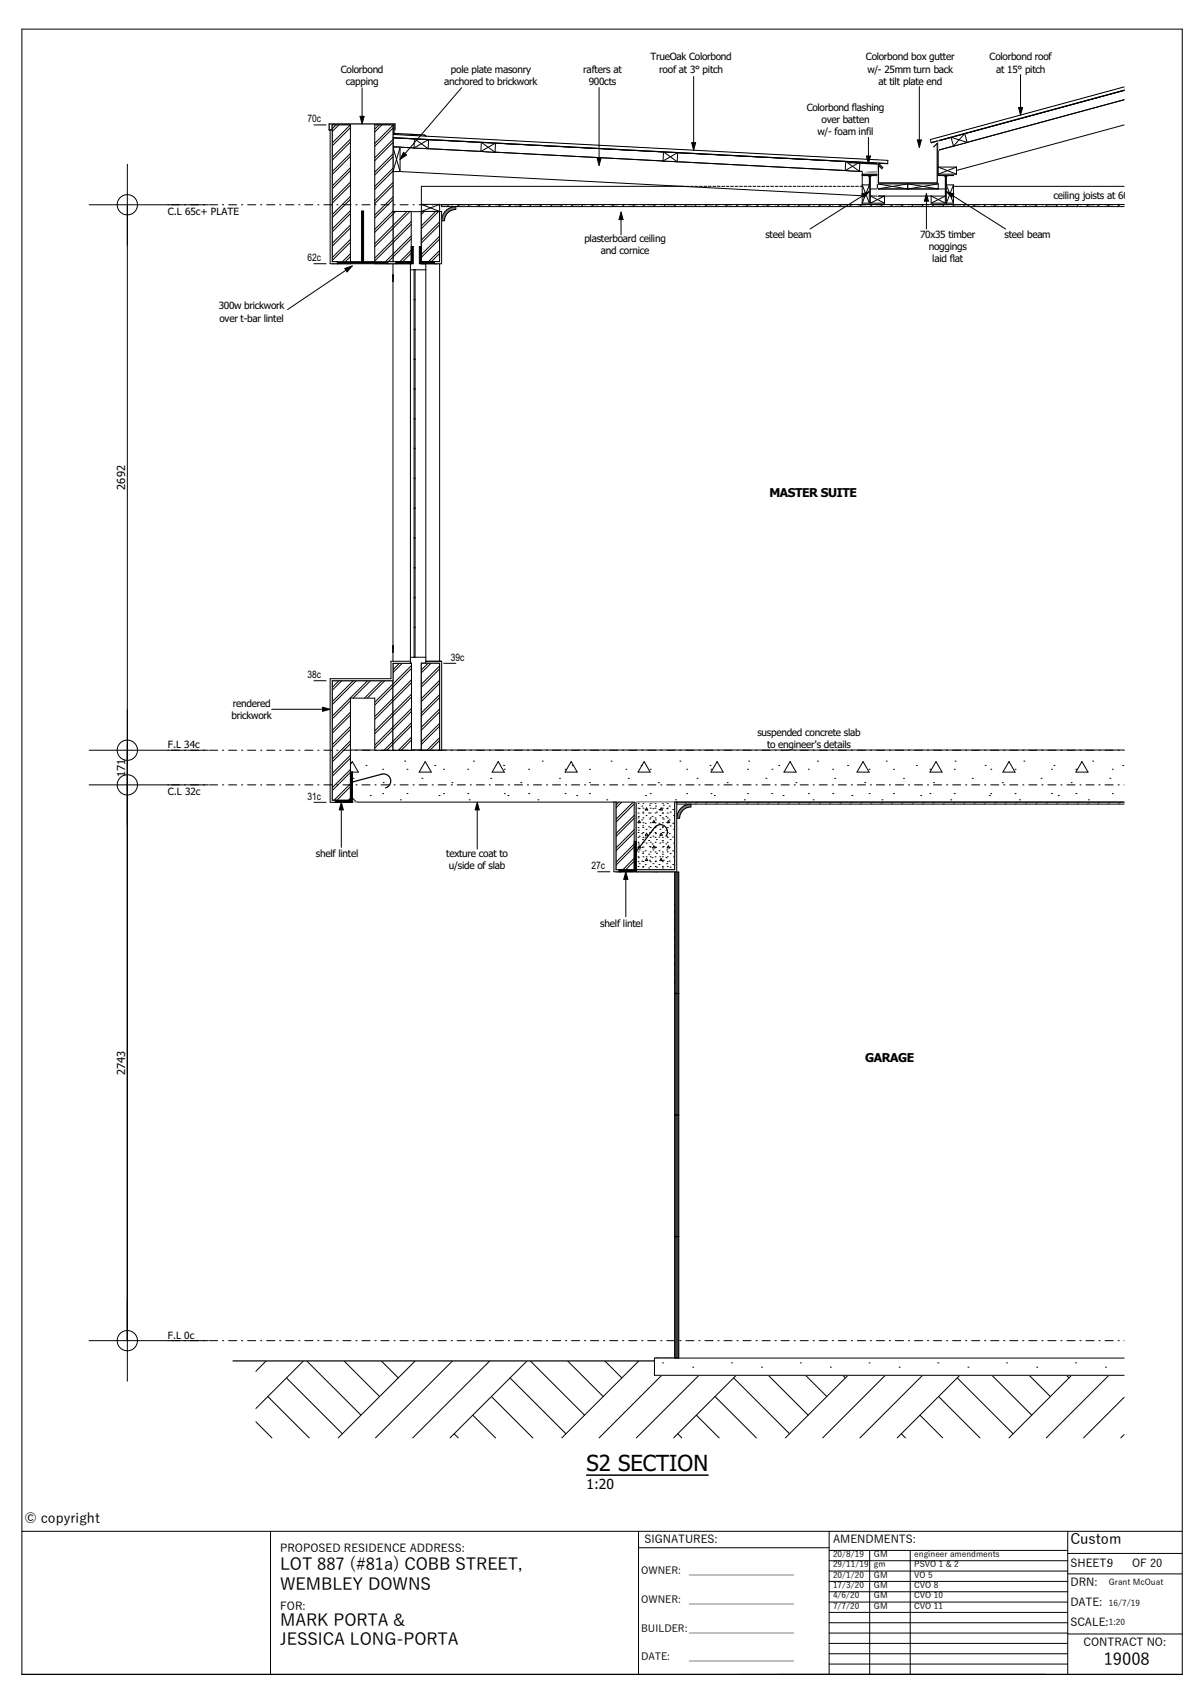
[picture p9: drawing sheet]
<svg xmlns="http://www.w3.org/2000/svg" width="297mm" height="420mm" viewBox="0 0 297 420" stroke-linecap="round" stroke-linejoin="round" font-family="sans-serif">
<defs><g id="words">
<text font-size="5.5" x="144.7" y="362.9">S2 SECTION</text>
<g font-size="4.1">
<text x="69.1" y="387.5">LOT 887 (#81a) COBB STREET,</text>
<text x="69.1" y="392.4">WEMBLEY DOWNS</text>
<text x="69.1" y="401.3">MARK PORTA &amp;</text>
<text x="69.1" y="406">JESSICA LONG-PORTA</text>
<text x="272.3" y="411">19008</text>
</g>
<text font-size="3.6" x="264" y="381">Custom</text>
<g font-size="3.4">
<text x="144.7" y="367.4">1:20</text>
<text x="6" y="375.8">© copyright</text>
</g>
<g font-size="3">
<text x="189.8" y="122.8">MASTER SUITE</text>
<text x="213.4" y="262">GARAGE</text>
</g>
<g font-size="2.7">
<text x="30.8" y="120.8" transform="rotate(-90 30.8 120.8)">2692</text>
<text x="30.8" y="191.7" transform="rotate(-90 30.8 191.7)">171</text>
<text x="30.8" y="265.3" transform="rotate(-90 30.8 265.3)">2743</text>
<text x="69.1" y="383">PROPOSED RESIDENCE ADDRESS:</text>
<text x="159" y="380.8">SIGNATURES:</text>
<text x="205.5" y="380.7">AMENDMENTS:</text>
<text x="264" y="386.8">SHEET:9</text>
<text x="279.2" y="386.8">OF 20</text>
<text x="264" y="391.3">DRN:</text>
<text x="69.1" y="397.2">FOR:</text>
<text x="264" y="401.2">SCALE:</text>
<text x="264" y="396.2">DATE:</text>
<text x="267.3" y="406.2">CONTRACT NO:</text>
</g>
<g font-size="2.5">
<text x="84.1" y="17.9">Colorbond</text>
<text x="111.2" y="17.9">pole plate masonry</text>
<text x="143.9" y="17.9">rafters at</text>
<text x="160.5" y="14.9">TrueOak Colorbond</text>
<text x="162.6" y="17.9">roof at 3° pitch</text>
<text x="213.6" y="14.9">Colorbond box gutter</text>
<text x="214" y="17.9">w/- 25mm turn back</text>
<text x="244.1" y="14.9">Colorbond roof</text>
<text x="245.7" y="17.9">at 15° pitch</text>
<text x="85.3" y="20.9">capping</text>
<text x="109.6" y="20.9">anchored to brickwork</text>
<text x="145.2" y="20.9">900cts</text>
<text x="216.7" y="20.9">at tilt plate end</text>
<text x="199" y="27.3">Colorbond flashing</text>
<text x="75.9" y="30.2">70c</text>
<text x="201.7" y="33.3">w/- foam infil</text>
<text x="202.6" y="30.3">over batten</text>
<text x="41.4" y="53">C.L 65c+ PLATE</text>
<text x="259.8" y="49.1">ceiling joists at 600cts</text>
<text x="144.1" y="59.6">plasterboard ceiling</text>
<text x="188.8" y="58.6">steel beam</text>
<text x="227" y="58.6">70x35 timber</text>
<text x="247.8" y="58.6">steel beam</text>
<text x="75.9" y="64.4">62c</text>
<text x="148.3" y="62.6">and cornice</text>
<text x="229.1" y="61.6">noggings</text>
<text x="230" y="64.6">laid flat</text>
<text x="54" y="76.4">300w brickwork</text>
<text x="54.1" y="79.4">over t-bar lintel</text>
<text x="75.9" y="167.3">38c</text>
<text x="111.2" y="163">39c</text>
<text x="57.1" y="177.3">brickwork</text>
<text x="57.4" y="174.4">rendered</text>
<text x="41.4" y="184.6">F.L 34c</text>
<text x="186.8" y="181.6">suspended concrete slab</text>
<text x="189.2" y="184.6">to engineer's details</text>
<text x="41.4" y="196.1">C.L 32c</text>
<text x="75.9" y="197.3">31c</text>
<text x="77.9" y="211.6">shelf lintel</text>
<text x="110.1" y="211.6">texture coat to</text>
<text x="110.7" y="214.6">u/side of slab</text>
<text x="145.9" y="214.5">27c</text>
<text x="148.1" y="228.7">shelf lintel</text>
<text x="41.4" y="330.3">F.L 0c</text>
<text x="158.2" y="388.3">OWNER:</text>
<text x="170" y="388.3">_____________________</text>
<text x="158.2" y="395.6">OWNER:</text>
<text x="170" y="395.6">_____________________</text>
<text x="158.2" y="402.6">BUILDER:_____________________</text>
<text x="158.2" y="409.7">DATE:</text>
<text x="170" y="409.7">_____________________</text>
</g>
<g font-size="2.1">
<text x="205.5" y="384.2">20/8/19</text>
<text x="205.5" y="386.7">29/11/19</text>
<text x="205.5" y="389.3">20/1/20</text>
<text x="215.6" y="384.2">GM</text>
<text x="215.6" y="386.7">gm</text>
<text x="215.6" y="389.3">GM</text>
<text x="225.5" y="384.2">engineer amendments</text>
<text x="225.5" y="386.7">PSVO 1 &amp; 2</text>
<text x="225.5" y="389.3">VO 5</text>
<text x="205.5" y="391.8">17/3/20</text>
<text x="205.5" y="394.4">4/6/20</text>
<text x="215.6" y="391.8">GM</text>
<text x="215.6" y="394.4">GM</text>
<text x="225.5" y="391.8">CVO 8</text>
<text x="225.5" y="394.4">CVO 10</text>
<text x="273.5" y="391.2">Grant McOuat</text>
<text x="205.5" y="396.9">7/7/20</text>
<text x="215.6" y="396.9">GM</text>
<text x="225.5" y="396.9">CVO 11</text>
<text x="273.5" y="396.3">16/7/19</text>
<text x="273.5" y="401">1:20</text>
</g>
</g></defs>
<g fill="none" stroke="#000" stroke-width=".25">
<path d="M5.4 7.2h286.2v406h-286.2zM5.4 377.9h286.2M66.7 377.9v35.3M157.5 377.9v35.3M204.5 377.9v35.3M263.4 377.9v35.3M157.5 381.9h47M204.5 397.9h58.9M204.5 395.3h58.9M204.5 392.8h58.9M204.5 390.2h58.9M204.5 387.7h58.9"/>
<path d="M204.5 385.1h58.9M204.5 382.6h58.9M214.5 382.6v30.6M224.5 382.6v30.6M263.4 383.3h28.2M263.4 388.4h28.2M204.5 408.1h58.9M204.5 405.5h58.9M204.5 403h58.9M204.5 400.4h58.9M204.5 410.6h58.9M263.4 403.2h28.2"/>
</g>
<!-- layer: D1  WALLS-(external) -->
<g fill="#000">
<path d="M156.9 193.7h4.5v21.4h-4.5z" fill-rule="evenodd"/>
<path d="M161.9 193.7h4.5v21.4h-4.5z" fill-rule="evenodd"/>
<path d="M156.9 335.1h4.5v4.3h-4.5z" fill-rule="evenodd"/>
<path d="M161.9 335.1h4.5v4.3h-4.5z" fill-rule="evenodd"/>
</g>
<path d="M156.9 193.7h9.5v21.4h-9.5zM161.4 193.7v21.4M161.9 193.7v21.4M156.9 335.1h9.5v4.3h-9.5zM161.4 335.1v4.3M161.9 335.1v4.3" fill="none" stroke="#000" stroke-width=".25"/>
<!-- layer: K1  TEXT-(notes) -->
<g fill="#fff">
<path d="M150 334.1h11.4v6.4h-11.4z" fill-rule="evenodd"/>
<path d="M63 335.8h98.4v3.6h115.9v15.4h-214.3z" fill-rule="evenodd"/>
</g>
<g fill="none" stroke="#000" stroke-width=".25">
<path d="M65.7 335.8l-2.7 2.7M74.9 335.8l-11.9 11.9M75.7 335.8l13.3 13.4M84.9 335.8l8.7 8.8M94 335.8l4.2 4.2M102.4 335.8l-19 19M111.6 335.8l-19 19M120.8 335.8l-19 19M130 335.8l-19 19M130.8 335.8l13.4 13.4M140 335.8l8.8 8.8M149.2 335.8l4.2 4.2"/>
<path d="M157.6 335.8l-19 19M163.2 339.4l-15.4 15.4M172.4 339.4l-15.4 15.4M181.6 339.4l-15.4 15.4M189.5 339.4l9.9 9.8M198.7 339.4l5.3 5.2M207.9 339.4l.6 .6M209.2 339.4l-15.5 15.4M218.4 339.4l-15.5 15.4M227.6 339.4l-15.5 15.4M236.8 339.4l-15.5 15.4M244.7 339.4l9.8 9.8"/>
<path d="M253.9 339.4l5.2 5.2M263.1 339.4l.6 .6M264.3 339.4l-15.4 15.4M273.5 339.4l-15.4 15.4M63 350.8l4.1 4M66.1 344.6l10.2 10.2M70.7 340l13.8 13.8M112 353.8l1 1M116.6 349.2l5.6 5.6M121.2 344.6l10.2 10.2M125.8 340l13.8 13.8M167.2 353.8l1 1"/>
<path d="M171.8 349.2l5.6 5.6M176.4 344.6l10.2 10.2M181 340l13.8 13.8M222.3 353.8l1.1 1M226.9 349.2l5.6 5.6M231.5 344.6l10.2 10.2M236.1 340l13.8 13.8M277.3 354l-.8 .8M277.3 344.8l-10 10"/>
</g>
<!-- layer: C1  CONCRETE-(floor slab) -->
<path d="M161.4 335.1h115.9v4.3h-115.9z" fill-rule="evenodd" fill="#fff"/>
<g fill="none" stroke="#000" stroke-width=".25">
<path d="M163.5 336.3h.1M170.9 337.4h.1M180.4 336.3h.1M187.9 337.4h.1M197.4 336.3h.1M204.8 337.4h.1M214.4 336.3h.1M221.8 337.4h.1M231.3 336.3h.1M238.8 337.4h.1M248.3 336.3h.1M255.7 337.4h.1"/>
<path d="M265.3 336.3h.1M272.7 337.4h.1"/>
</g>
<!-- layer: J1  ROOF-(cover) -->
<path d="M246.2 39.3l-14.8 2.6M255.7 36.7l-24.3 4.3M265.3 34.1l-33.9 6M274.9 31.5l-43.5 7.6M277.3 30.1l-45.9 8.1M277.3 29.2l-45.9 8.1M277.3 28.3l-38.8 6.9M277.3 27.4l-29.3 5.2M277.3 26.5l-19.7 3.5M277.3 25.6l-10.1 1.8M277.3 24.7l-.5 .1M236.6 41.9l-5.2 .9" fill="none" stroke="#fff" stroke-width=".25"/>
<path d="M231.4 33.9l45.9-12.4v.8l-45.9 12.4z" fill-rule="evenodd" fill="#000"/>
<!-- layer: D1  WALLS-(external) -->
<g fill="#3f3f3f">
<path d="M166.4 305.2h1v29.9h-1z" fill-rule="evenodd"/>
<path d="M166.4 275.2h1v29.9h-1z" fill-rule="evenodd"/>
<path d="M166.4 245.2h1v29.9h-1z" fill-rule="evenodd"/>
<path d="M166.4 215.2h1v29.9h-1z" fill-rule="evenodd"/>
</g>
<g fill="#000">
<path d="M81.9 30.8h4.5v34.3h-4.5z" fill-rule="evenodd"/>
<path d="M96.9 52.2h4.5v12.9h-4.5z" fill-rule="evenodd"/>
<path d="M103.9 52.2h4.5v12.9h-4.5z" fill-rule="evenodd"/>
<path d="M81.9 168h4.5v30h-4.5z" fill-rule="evenodd"/>
<path d="M96.9 163.7h4.5v21.4h-4.5z" fill-rule="evenodd"/>
<path d="M103.9 163.7h4.5v21.4h-4.5z" fill-rule="evenodd"/>
</g>
<g fill="#fff">
<path d="M102.1 154.8h.3v7.5h-.3z" fill-rule="evenodd"/>
<path d="M102.1 147.4h.3v7.5h-.3z" fill-rule="evenodd"/>
<path d="M102.1 140h.3v7.5h-.3z" fill-rule="evenodd"/>
<path d="M102.1 132.7h.3v7.5h-.3z" fill-rule="evenodd"/>
<path d="M102.1 125.3h.3v7.5h-.3z" fill-rule="evenodd"/>
<path d="M102.1 110.6h.3v7.5h-.3z" fill-rule="evenodd"/>
<path d="M102.1 118h.3v7.5h-.3z" fill-rule="evenodd"/>
<path d="M102.1 103.3h.3v7.5h-.3z" fill-rule="evenodd"/>
<path d="M102.1 95.9h.3v7.5h-.3z" fill-rule="evenodd"/>
<path d="M102.1 88.6h.3v7.5h-.3z" fill-rule="evenodd"/>
<path d="M102.1 81.2h.3v7.5h-.3z" fill-rule="evenodd"/>
<path d="M102.1 73.9h.3v7.5h-.3z" fill-rule="evenodd"/>
<path d="M102.1 66.5h.3v7.5h-.3z" fill-rule="evenodd"/>
<path d="M101.2 65.1h3.8v1.5h-3.8z" fill-rule="evenodd"/>
<path d="M101.2 162.2h3.8v1.5h-3.8z" fill-rule="evenodd"/>
</g>
<!-- layer: J1  ROOF-(cover) -->
<g fill="none" stroke="#fff" stroke-width=".25">
<path d="M97.5 36.3l-.6 .1M101.5 36.5l-4.6 .8M105.5 36.7l-8.6 1.5M109.5 36.9l-12.6 2.2M113.5 37.1l-16.6 2.9M117.5 37.3l-20.6 3.6M121.5 37.5l-24.6 4.3M125.5 37.7l-26.3 4.7M129.4 37.9l-26.2 4.7M133.4 38.1l-26.2 4.7M137.4 38.4l-26.2 4.6M141.4 38.6l-26.2 4.6"/>
<path d="M145.4 38.8l-26.2 4.6M149.4 39l-26.2 4.6M153.4 39.2l-26.2 4.6M157.4 39.4l-26.3 4.6M161.4 39.6l-26.3 4.6M165.4 39.8l-26.3 4.7M169.4 40l-26.3 4.7M173.4 40.2l-26.3 4.7M177.4 40.5l-26.3 4.6M181.4 40.7l-26.3 4.6M185.4 40.9l-26.3 4.6M189.4 41.1l-26.3 4.6"/>
<path d="M193.4 41.3l-26.3 4.6M197.4 41.5l-26.3 4.6M201.4 41.7l-26.3 4.6M205.4 41.9l-26.3 4.6M209.4 42.1l-26.3 4.7M213.3 42.3l-26.2 4.7M216.4 48.2l-1.4 .2M216.4 47.3l-5.3 .9M216.4 46.4l-9.3 1.6M216.4 45.4l-13.3 2.4M216.4 44.5l-17.3 3.1M216.4 43.6l-21.3 3.8"/>
<path d="M216.4 42.7l-25.3 4.5"/>
</g>
<path d="M96.9 33.2l119.5 6.2v.8l-119.5-6.2z" fill-rule="evenodd" fill="#000"/>
<!-- layer: C1  CONCRETE-(floor slab) -->
<path d="M86.4 185.1h190.9v12.8h-190.9z" fill-rule="evenodd" fill="#fff"/>
<g fill="none" stroke="#000" stroke-width=".25">
<path d="M86.4 188.7l.5-.8 1.5 2.6h-2M87.1 192.1h.1M90.3 188.9h.1M91.3 196.3h.1M94.4 195.8h.1M94.4 189.8h.1M94.5 193.1h.1M98.8 197.4h.1M99.8 187.8h.1M100.4 195.8h.1M100.4 189.8h.1M104.1 192.1h.1"/>
<path d="M104.9 187.9l1.5 2.6h-3zM107.3 188.9h.1M108.3 196.3h.1M109.4 195.8h.1M109.4 189.8h.1M111.5 193.1h.1M115.4 195.8h.1M115.4 189.8h.1M115.7 197.4h.1M116.8 187.8h.1M121 192.1h.1M122.9 187.9l1.5 2.6h-3z"/>
<path d="M124.2 188.9h.1M124.4 195.8h.1M124.4 189.8h.1M125.3 196.3h.1M128.5 193.1h.1M130.4 195.8h.1M130.4 189.8h.1M132.7 197.4h.1M133.8 187.8h.1M138 192.1h.1M139.4 195.8h.1M139.4 189.8h.1"/>
<path d="M140.9 187.9l1.5 2.6h-3zM141.2 188.9h.1M142.3 196.3h.1M145.4 195.8h.1M145.4 189.8h.1M145.4 193.1h.1M149.7 197.4h.1M150.7 187.8h.1M154.4 195.8h.1M154.4 189.8h.1M155 192.1h.1M158.2 188.9h.1"/>
<path d="M158.9 187.9l1.5 2.6h-3zM159.2 196.3h.1M160.4 195.8h.1M160.4 189.8h.1M162.4 193.1h.1M166.6 197.4h.1M167.7 187.8h.1M169.4 195.8h.1M169.4 189.8h.1M172 192.1h.1M175.1 188.9h.1M175.4 195.8h.1"/>
<path d="M175.4 189.8h.1M176.2 196.3h.1M176.9 187.9l1.5 2.6h-3zM179.4 193.1h.1M183.6 197.4h.1M184.4 195.8h.1M184.4 189.8h.1M184.7 187.8h.1M188.9 192.1h.1M190.4 195.8h.1M190.4 189.8h.1M192.1 188.9h.1"/>
<path d="M193.2 196.3h.1M194.9 187.9l1.5 2.6h-3zM196.3 193.1h.1M199.4 195.8h.1M199.4 189.8h.1M200.6 197.4h.1M201.7 187.8h.1M205.4 195.8h.1M205.4 189.8h.1M205.9 192.1h.1M209.1 188.9h.1M210.1 196.3h.1"/>
<path d="M212.9 187.9l1.5 2.6h-3zM213.3 193.1h.1M214.4 195.8h.1M214.4 189.8h.1M217.6 197.4h.1M218.6 187.8h.1M220.4 195.8h.1M220.4 189.8h.1M222.9 192.1h.1M226 188.9h.1M227.1 196.3h.1M229.4 195.8h.1"/>
<path d="M229.4 189.8h.1M230.3 193.1h.1M230.9 187.9l1.5 2.6h-3zM234.5 197.4h.1M235.4 195.8h.1M235.4 189.8h.1M235.6 187.8h.1M239.8 192.1h.1M243 188.9h.1M244.1 196.3h.1M244.4 195.8h.1M244.4 189.8h.1"/>
<path d="M247.3 193.1h.1M248.9 187.9l1.5 2.6h-3zM250.4 195.8h.1M250.4 189.8h.1M251.5 197.4h.1M252.6 187.8h.1M256.8 192.1h.1M259.4 195.8h.1M259.4 189.8h.1M260 188.9h.1M261 196.3h.1M264.2 193.1h.1"/>
<path d="M265.4 195.8h.1M265.4 189.8h.1M266.9 187.9l1.5 2.6h-3zM268.5 197.4h.1M269.5 187.8h.1M273.8 192.1h.1M274.4 195.8h.1M274.4 189.8h.1M277 188.9h.1"/>
</g>
<g fill="none" stroke="#000" stroke-width=".25">
<path d="M110.7 50.5l-.5 .5M113.3 50.5l-.5 .5M115.8 50.5l-.5 .5M118.4 50.5l-.5 .5M120.9 50.5l-.5 .5M123.5 50.5l-.5 .5M126 50.5l-.5 .5M128.6 50.5l-.5 .5M131.1 50.5l-.5 .5M133.6 50.5l-.5 .5M136.2 50.5l-.5 .5M138.7 50.5l-.5 .5"/>
<path d="M141.3 50.5l-.5 .5M143.8 50.5l-.5 .5M146.4 50.5l-.5 .5M148.9 50.5l-.5 .5M151.5 50.5l-.5 .5M154 50.5l-.5 .5M156.6 50.5l-.5 .5M159.1 50.5l-.5 .5M161.7 50.5l-.5 .5M164.2 50.5l-.5 .5M166.7 50.5l-.5 .5M169.3 50.5l-.5 .5"/>
<path d="M171.8 50.5l-.5 .5M174.4 50.5l-.5 .5M176.9 50.5l-.5 .5M179.5 50.5l-.5 .5M182 50.5l-.5 .5M184.6 50.5l-.5 .5M187.1 50.5l-.5 .5M189.7 50.5l-.5 .5M192.2 50.5l-.5 .5M194.7 50.5l-.5 .5M197.3 50.5l-.5 .5M199.8 50.5l-.5 .5"/>
<path d="M202.4 50.5l-.5 .5M204.9 50.5l-.5 .5M207.5 50.5l-.5 .5M210 50.5l-.5 .5M212.6 50.5l-.5 .5M215.1 50.5l-.5 .5M217.7 50.5l-.5 .5M220.2 50.5l-.5 .5M222.7 50.5l-.5 .5M225.3 50.5l-.5 .5M227.8 50.5l-.5 .5M230.4 50.5l-.5 .5"/>
<path d="M232.9 50.5l-.5 .5M235.5 50.5l-.5 .5M238 50.5l-.5 .5M240.6 50.5l-.5 .5M243.1 50.5l-.5 .5M245.7 50.5l-.5 .5M248.2 50.5l-.5 .5M250.7 50.5l-.5 .5M253.3 50.5l-.5 .5M255.8 50.5l-.5 .5M258.4 50.5l-.5 .5M260.9 50.5l-.5 .5"/>
<path d="M263.5 50.5l-.5 .5M266 50.5l-.5 .5M268.6 50.5l-.5 .5M271.1 50.5l-.5 .5M273.7 50.5l-.5 .5M276.2 50.5l-.5 .5"/>
</g>
<path d="M110.2 51.8a3.5 3.5 0 0 1 2.2-.8v.7a2.8 2.8 0 0 0-2.8 2.8h-.7a3.5 3.5 0 0 1 1.3-2.7z" fill-rule="evenodd" fill="#7f7f7f"/>
<g fill="none" stroke="#808080" stroke-width=".25">
<path d="M169.5 197.9l-.5 .5M172 197.9l-.5 .5M174.6 197.9l-.5 .5M177.1 197.9l-.5 .5M179.7 197.9l-.5 .5M182.2 197.9l-.5 .5M184.8 197.9l-.5 .5M187.3 197.9l-.5 .5M189.8 197.9l-.5 .5M192.4 197.9l-.5 .5M194.9 197.9l-.5 .5M197.5 197.9l-.5 .5"/>
<path d="M200 197.9l-.5 .5M202.6 197.9l-.5 .5M205.1 197.9l-.5 .5M207.7 197.9l-.5 .5M210.2 197.9l-.5 .5M212.8 197.9l-.5 .5M215.3 197.9l-.5 .5M217.8 197.9l-.5 .5M220.4 197.9l-.5 .5M222.9 197.9l-.5 .5M225.5 197.9l-.5 .5M228 197.9l-.5 .5"/>
<path d="M230.6 197.9l-.5 .5M233.1 197.9l-.5 .5M235.7 197.9l-.5 .5M238.2 197.9l-.5 .5M240.8 197.9l-.5 .5M243.3 197.9l-.5 .5M245.8 197.9l-.5 .5M248.4 197.9l-.5 .5M250.9 197.9l-.5 .5M253.5 197.9l-.5 .5M256 197.9l-.5 .5M258.6 197.9l-.5 .5"/>
<path d="M261.1 197.9l-.5 .5M263.7 197.9l-.5 .5M266.2 197.9l-.5 .5M268.8 197.9l-.5 .5M271.3 197.9l-.5 .5M273.9 197.9l-.5 .5M276.4 197.9l-.5 .5"/>
</g>
<path d="M168.2 199.2a3.5 3.5 0 0 1 2.2-.8v.7a2.8 2.8 0 0 0-2.8 2.8h-.7a3.5 3.5 0 0 1 1.3-2.7z" fill-rule="evenodd" fill="#7f7f7f"/>
<!-- layer: D1  WALLS-(external) -->
<g fill="#000">
<path d="M92.4 30.8h4.5v34.3h-4.5z" fill-rule="evenodd"/>
<path d="M151.9 193.7h4.5v21.4h-4.5z" fill-rule="evenodd"/>
</g>
<!-- layer: I1  BEAMS -->
<g fill="#000">
<path d="M212.7 43h3.7v.3h-1.3l-.4 .4v6l.4 .4h1.3v.4h-3.7v-.4h1.3l.4-.4v-6l-.4-.4h-1.3z" fill-rule="evenodd"/>
<path d="M231.4 43h3.8v.3h-1.4l-.4 .4v6l.4 .4h1.4v.4h-3.8v-.4h1.4l.4-.4v-6l-.4-.4h-1.4z" fill-rule="evenodd"/>
<path d="M89.2 52.1h.5v12.5h6v.5h-12.5v-.5h6z" fill-rule="evenodd"/>
</g>
<!-- layer: C1  CONCRETE-(floor slab) -->
<path d="M277.3 185.1h-190.9v12.8h190.9M277.3 335.1h-115.9v4.3h115.9" fill="none" stroke="#000" stroke-width=".25"/>
<!-- layer: J1  ROOF-(cover) -->
<path d="M96.9 33.2v9l119.5 6.3v-9.1M96.9 36.2l119.5 6.3M96.9 34l119.5 6.2M277.3 30.8l-45.9 12.5v-9.4M277.3 24.6l-45.9 12.5M277.3 22.3l-45.9 12.4" fill="none" stroke="#000" stroke-width=".25"/>
<!-- layer: D1  WALLS-(external) -->
<g fill="none" stroke="#000" stroke-width=".25">
<path d="M81.9 30.8h4.5v34.3h-4.5zM101.4 52.2v12.9h-9v-34.3h4.5v21.4h11.5v12.9h-4.5v-12.9M96.9 65.1v120h11.5v-21.4h-4.5v21.4M101.2 65.1v98.6M101.2 66.6h3.8M102.1 66.5h.3v7.4h-.3zM102.1 74h.3v7.2h-.3zM105 65.1v98.6M108.4 65.1v98.6M102.1 81.4h.3v7.2h-.3zM102.1 88.7h.3v7.2h-.3zM102.1 96.1h.3v7.2h-.3z"/>
<path d="M102.1 103.4h.3v7.2h-.3zM102.1 110.8h.3v7.2h-.3zM102.1 118.1h.3v7.2h-.3zM102.1 125.5h.3v7.2h-.3zM102.1 132.8h.3v7.2h-.3zM102.1 154.9h.3v7.4h-.3zM102.1 140.2h.3v7.2h-.3zM102.1 147.5h.3v7.3h-.3zM81.9 168h4.5v30h-4.5zM96.9 163.7h4.5v21.4M101.2 162.2h3.8M151.9 193.7h4.5v21.4h-4.5z"/>
<path d="M166.4 215.2h1v119.9h-1zM166.4 223v.5M166.4 224.6v1.1M166.4 226.7v1.1M166.4 228.9v1.1M166.4 231v1.1M166.4 233.2v1.1M166.4 235.3v1.1M166.4 237.5v1.1M166.4 239.6v1.1M166.4 241.8v1M166.4 245.2h1"/>
<path d="M166.4 245.1h1M166.4 275.2h1M166.4 275.1h1M166.4 305.2h1M166.4 305.1h1"/>
</g>
<path d="M110.2 51.8a3.5 3.5 0 0 1 2.2-.8v.7a2.8 2.8 0 0 0-2.8 2.8h-.7a3.5 3.5 0 0 1 1.3-2.7zM277.3 50.5h-168.4v.5h168.4M168.2 199.2a3.5 3.5 0 0 1 2.2-.8v.7a2.8 2.8 0 0 0-2.8 2.8h-.7a3.5 3.5 0 0 1 1.3-2.7zM277.3 197.9h-110.4v.5h110.4" fill="none" stroke="#000" stroke-width=".25"/>
<!-- layer: I1  BEAMS -->
<path d="M89.2 52.1h.5v12.5h6v.5h-12.5v-.5h6zM212.7 43h3.7v.3h-1.3l-.4 .4v6l.4 .4h1.3v.4h-3.7v-.4h1.3l.4-.4v-6l-.4-.4h-1.3zM231.4 43h3.8v.3h-1.4l-.4 .4v6l.4 .4h1.4v.4h-3.8v-.4h1.4l.4-.4v-6l-.4-.4h-1.4z" fill="none" stroke="#000" stroke-width=".25"/>
<!-- layer: K1  TEXT-(notes) -->
<g fill="#fff">
<path d="M151.7 193.4h5.2v4.5h-5.2z" fill-rule="evenodd"/>
<path d="M234.6 33.9l3.4-.9 .6 2.1-3.4 1z" fill-rule="evenodd"/>
</g>
<path d="M234.6 33.9l.6 2.2M234.6 33.9l4 1.2M238 33l.6 2.1M238 33l-3.4 .9M238 33l-2.8 3.1M238.6 35.1l-3.4 1" fill="none" stroke="#000" stroke-width=".25"/>
<path d="M216.4 45.4h7.5v1.2h-7.5z" fill-rule="evenodd" fill="#fff"/>
<path d="M216.4 45.4v1.2M216.4 46.6h7.5M216.4 45.4h7.5M216.4 45.4l7.5 1.2M223.9 45.4v1.2M223.9 45.4l-7.5 1.2" fill="none" stroke="#000" stroke-width=".25"/>
<path d="M223.9 45.4h7.5v1.2h-7.5z" fill-rule="evenodd" fill="#fff"/>
<path d="M223.9 45.4v1.2M223.9 46.6h7.5M223.9 45.4h7.5M223.9 45.4l7.5 1.2M231.4 45.4v1.2M231.4 45.4l-7.5 1.2" fill="none" stroke="#000" stroke-width=".25"/>
<path d="M229.7 48.4h3.5v1.7h-3.5z" fill-rule="evenodd" fill="#fff"/>
<path d="M229.7 48.4v1.7M229.7 50.1h3.5M229.7 48.4h3.5M229.7 48.4l3.5 1.7M233.2 48.4v1.7M233.2 48.4l-3.5 1.7" fill="none" stroke="#000" stroke-width=".25"/>
<path d="M233.4 45.6h1.8v4.5h-1.8z" fill-rule="evenodd" fill="#fff"/>
<path d="M233.4 50.1h1.8M233.4 45.6h1.8M233.4 45.6v4.5M233.4 45.6l1.8 4.5M235.2 45.6v4.5M235.2 45.6l-1.8 4.5" fill="none" stroke="#000" stroke-width=".25"/>
<path d="M208.6 39.8l3.5 .2-.1 2.3-3.5-.2z" fill-rule="evenodd" fill="#fff"/>
<path d="M208.6 39.8l-.1 2.3M208.6 39.8l3.5 .2M208.6 39.8l3.4 2.5M208.5 42.1l3.5 .2M212.1 40l-.1 2.3M212.1 40l-3.6 2.1" fill="none" stroke="#000" stroke-width=".25"/>
<path d="M163.7 37.5l3.5 .2-.1 2.2-3.5-.2z" fill-rule="evenodd" fill="#fff"/>
<path d="M163.6 39.7l3.5 .2M163.7 37.5l-.1 2.2M163.7 37.5l3.5 .2M163.7 37.5l3.4 2.4M167.2 37.7l-.1 2.2M167.2 37.7l-3.6 2" fill="none" stroke="#000" stroke-width=".25"/>
<path d="M118.7 35.1l3.5 .2-.1 2.3-3.5-.2z" fill-rule="evenodd" fill="#fff"/>
<path d="M118.6 37.4l3.5 .2M118.7 35.1l-.1 2.3M118.7 35.1l3.5 .2M118.7 35.1l3.4 2.5M122.2 35.3l-.1 2.3M122.2 35.3l-3.6 2.1" fill="none" stroke="#000" stroke-width=".25"/>
<path d="M102.2 34.3l3.5 .1-.1 2.3-3.5-.2z" fill-rule="evenodd" fill="#fff"/>
<path d="M102.1 36.5l3.5 .2M102.2 34.3l-.1 2.2M102.2 34.3l3.5 .1M102.2 34.3l3.4 2.4M105.7 34.4l-.1 2.3M105.7 34.4l-3.6 2.1" fill="none" stroke="#000" stroke-width=".25"/>
<path d="M96.9 36.3h1.8v6h-1.8z" fill-rule="evenodd" fill="#fff"/>
<path d="M96.9 36.3h1.8M96.9 36.3v6M96.9 36.3l1.8 6M98.7 36.3v6M98.7 36.3l-1.8 6M96.9 42.3h1.8" fill="none" stroke="#000" stroke-width=".25"/>
<path d="M231.4 41.2h4.5v1.8h-4.5z" fill-rule="evenodd" fill="#fff"/>
<path d="M77.4 30.8h3M231.4 41.2h4.5M231.4 41.2v1.8M231.4 43h4.5M231.4 41.2l4.5 1.8M235.9 41.2v1.8M235.9 41.2l-4.5 1.8M77.4 65.1h3" fill="none" stroke="#000" stroke-width=".25"/>
<path d="M103.9 50.4h4.5v1.8h-4.5z" fill-rule="evenodd" fill="#fff"/>
<path d="M103.9 50.4v1.8M103.9 52.2h4.5M103.9 50.4h4.5M103.9 50.4l4.5 1.8M108.4 50.4v1.8M108.4 50.4l-4.5 1.8" fill="none" stroke="#000" stroke-width=".25"/>
<path d="M214.7 48.4h3.5v1.7h-3.5z" fill-rule="evenodd" fill="#fff"/>
<path d="M214.7 48.4v1.7M214.7 50.1h3.5M214.7 48.4h3.5M214.7 48.4l3.5 1.7M218.2 48.4v1.7M218.2 48.4l-3.5 1.7" fill="none" stroke="#000" stroke-width=".25"/>
<path d="M212.7 45.6h1.7v4.5h-1.7z" fill-rule="evenodd" fill="#fff"/>
<path d="M212.7 50.1h1.7M212.7 45.6h1.7M212.7 45.6v4.5M212.7 45.6l1.7 4.5M214.4 45.6v4.5M214.4 45.6l-1.7 4.5M77.4 168h3M109.4 163.7h3M77.4 198h3M147.4 215.1h3" fill="none" stroke="#000" stroke-width=".25"/>
<path d="M96.9 52.2h4.5v12.4h-4.5z" fill-rule="evenodd" fill="#fff"/>
<path d="M96.9 52.2h4.5v12.4h-4.5zM97.6 52.2l-.7 .6M100.4 52.2l-3.5 3.5M101.1 52.2l-4.2 4.2M101.4 58.9l-4.5 4.5M101.4 55.4l-4.5 4.5M101.4 58.2l-4.5 4.5M101.4 54.7l-4.5 4.5M101.4 62.5l-2.1 2.1M101.4 61.8l-2.8 2.8" fill="none" stroke="#000" stroke-width=".25"/>
<path d="M103.9 52.2h4.5v12.4h-4.5z" fill-rule="evenodd" fill="#fff"/>
<path d="M103.9 52.2h4.5v12.4h-4.5zM103.9 52.2h.1M104.7 52.2l-.8 .7M107.5 52.2l-3.6 3.5M108.2 52.2l-4.3 4.2M108.4 59l-4.5 4.5M108.4 55.5l-4.5 4.5M108.4 58.3l-4.5 4.5M108.4 54.8l-4.5 4.5M108.4 62.5l-2 2.1M108.4 61.8l-2.7 2.8" fill="none" stroke="#000" stroke-width=".25"/>
<path d="M229.5 34.4l47.8-12.9v.8l-47.6 12.9z" fill-rule="evenodd" fill="#fff"/>
<path d="M277.3 21.5l-47.8 12.9 .2 .8 47.6-12.9" fill="none" stroke="#000" stroke-width=".25"/>
<path d="M81.9 30.8h4.5v33.8h-4.5z" fill-rule="evenodd" fill="#fff"/>
<g fill="none" stroke="#000" stroke-width=".25">
<path d="M81.9 30.8h4.5v33.8h-4.5zM82.9 30.8l-1 1M83.6 30.8l-1.7 1.7M86.4 30.8l-4.5 4.5M86.4 38.6l-4.5 4.5M86.4 35l-4.5 4.5M86.4 31.5l-4.5 4.5M86.4 37.9l-4.5 4.5M86.4 34.3l-4.5 4.5M86.4 59.8l-4.5 4.5M86.4 56.3l-4.5 4.5M86.4 52.7l-4.5 4.5"/>
<path d="M86.4 49.2l-4.5 4.5M86.4 45.6l-4.5 4.5M86.4 42.1l-4.5 4.5M86.4 59.1l-4.5 4.5M86.4 55.5l-4.5 4.5M86.4 52l-4.5 4.5M86.4 48.5l-4.5 4.5M86.4 44.9l-4.5 4.5M86.4 41.4l-4.5 4.5M86.4 63.3l-1.2 1.3M86.4 62.6l-1.9 2"/>
</g>
<path d="M96.9 33.2l122.1 6.4v.8l-122.1-6.4z" fill-rule="evenodd" fill="#fff"/>
<path d="M96.9 33.2l122.1 6.4v.8l-122.1-6.4z" fill="none" stroke="#000" stroke-width=".25"/>
<path d="M92.4 30.8h4.5v33.8h-4.5z" fill-rule="evenodd" fill="#fff"/>
<g fill="none" stroke="#000" stroke-width=".25">
<path d="M92.4 30.8h4.5v33.8h-4.5zM93.5 30.8l-1.1 1.1M94.2 30.8l-1.8 1.8M96.9 38.7l-4.5 4.5M96.9 35.1l-4.5 4.5M96.9 31.6l-4.5 4.5M96.9 38l-4.5 4.5M96.9 34.4l-4.5 4.5M96.9 30.9l-4.5 4.5M96.9 59.9l-4.5 4.5M96.9 56.4l-4.5 4.5M96.9 52.8l-4.5 4.5"/>
<path d="M96.9 49.3l-4.5 4.5M96.9 45.8l-4.5 4.5M96.9 42.2l-4.5 4.5M96.9 59.2l-4.5 4.5M96.9 55.7l-4.5 4.5M96.9 52.1l-4.5 4.5M96.9 48.6l-4.5 4.5M96.9 45l-4.5 4.5M96.9 41.5l-4.5 4.5M96.9 63.4l-1.1 1.2M96.9 62.7l-1.8 1.9"/>
</g>
<path d="M81.9 168h15v17.1h-4.5v-12.8h-6v25.2h-4.5z" fill-rule="evenodd" fill="#fff"/>
<g fill="none" stroke="#000" stroke-width=".25">
<path d="M81.9 168h15v17.1h-4.5v-12.8h-6v25.2h-4.5zM83.6 168l-1.7 1.6M84.3 168l-2.4 2.4M86.4 180l-4.5 4.5M86.4 176.5l-4.5 4.5M86.4 172.9l-4.5 4.5M86.4 179.3l-4.5 4.5M86.4 175.8l-4.5 4.5M87.1 168l-5.2 5.2M87.8 168l-5.9 5.9M90.7 168l-8.8 8.7M91.4 168l-4.3 4.3"/>
<path d="M94.2 168l-4.3 4.3M94.9 168l-4.3 4.3M96.9 176.6l-4.5 4.5M96.9 173l-4.5 4.5M96.9 169.5l-4.5 4.5M96.9 179.4l-4.5 4.5M96.9 175.9l-4.5 4.5M96.9 172.3l-4.5 4.5M96.9 168.8l-4.5 4.5M86.4 194.1l-3.3 3.4M86.4 190.6l-4.5 4.5M86.4 187.1l-4.5 4.5"/>
<path d="M86.4 183.5l-4.5 4.5M86.4 197l-.5 .5M86.4 193.4l-4 4.1M86.4 189.9l-4.5 4.5M86.4 186.4l-4.5 4.5M86.4 182.8l-4.5 4.5M96.9 183.6l-1.5 1.5M96.9 180.1l-4.5 4.5M96.9 182.9l-2.2 2.2"/>
</g>
<path d="M105 163.2h3.9v21.9h-.5v-21.4h-3.4z" fill-rule="evenodd" fill="#fff"/>
<path d="M105 163.2h3.9v21.9h-.5v-21.4h-3.4z" fill="none" stroke="#000" stroke-width=".25"/>
<path d="M96.9 163.7h4.6v21.4h-4.6z" fill-rule="evenodd" fill="#fff"/>
<g fill="none" stroke="#000" stroke-width=".25">
<path d="M96.9 163.7h4.6v21.4h-4.6zM98.5 163.7l-1.6 1.6M99.2 163.7l-2.3 2.3M101.5 179.1l-4.6 4.5M101.5 175.5l-4.6 4.6M101.5 172l-4.6 4.6M101.5 168.5l-4.6 4.5M101.5 164.9l-4.6 4.6M101.5 178.4l-4.6 4.5M101.5 174.8l-4.6 4.6M101.5 171.3l-4.6 4.6M101.5 167.8l-4.6 4.5"/>
<path d="M101.5 164.2l-4.6 4.6M101.5 182.6l-2.5 2.5M101.5 181.9l-3.2 3.2"/>
</g>
<path d="M103.9 163.7h4.5v21.4h-4.5z" fill-rule="evenodd" fill="#fff"/>
<g fill="none" stroke="#000" stroke-width=".25">
<path d="M103.9 163.7h4.5v21.4h-4.5zM105.6 163.7l-1.7 1.6M106.3 163.7l-2.4 2.3M108.4 179.2l-4.5 4.5M108.4 175.7l-4.5 4.5M108.4 172.1l-4.5 4.5M108.4 168.6l-4.5 4.5M108.4 165.1l-4.5 4.5M108.4 178.5l-4.5 4.5M108.4 175l-4.5 4.5M108.4 171.4l-4.5 4.5M108.4 167.9l-4.5 4.5"/>
<path d="M108.4 164.4l-4.5 4.5M108.4 182.7l-2.3 2.4M108.4 182l-3 3.1"/>
</g>
<path d="M156.9 197.9h9.5v16.7h-9.5z" fill-rule="evenodd" fill="#fff"/>
<g fill="none" stroke="#000" stroke-width=".25">
<path d="M171.1 18.9v16.3M251.7 18.4v8.1M88.8 28.7h1l-.5 1.9zM89.3 21.7v7M99.5 37.6l.8 .6-1.6 1.1zM113.9 21.7l-14 16.2M147.3 39h1l-.5 1.8zM147.8 21.6v17.4M170.6 35.2h1l-.5 1.9zM213.7 38.5h1l-.5 1.9zM214.2 33.9v4.6M226.3 34.5h1l-.5 1.9z"/>
<path d="M226.8 21.4v13.1M251.2 26.5h1l-.5 1.9zM153.2 54.2v3.7M153.2 52.3l.5 1.9h-1zM168.8 46h-64.9v4.4M169.2 46h.7M170.3 46h.7M171.4 46h.7M172.5 46h.7M173.6 46h.7M174.7 46h.7M175.8 46h.7"/>
<path d="M176.9 46h.7M178 46h.7M179.1 46h.7M180.2 46h.7M181.3 46h.7M182.4 46h.7M183.5 46h.7M184.6 46h.7M185.7 46h.7M186.8 46h.7M187.9 46h.7M189 46h.7"/>
<path d="M190.1 46h.7M191.2 46h.7M192.3 46h.7M193.4 46h.7M194.5 46h.7M195.6 46h.7M196.7 46h.7M197.8 46h.7M198.9 46h.7M200 46h.7M201.1 46h.7M202.2 46h.7"/>
<path d="M203.3 46h.7M204.4 46h.7M205.5 46h.7M206.6 46h.7M207.7 46h.7M208.8 46h.7M209.9 46h.7M211 46h.7M212.1 46h.6M212.6 47.8l1.8-.5-1.3 1.4zM212.7 42.3v3.3M212.9 48.3l-13.1 8.2"/>
<path d="M214.7 46.6h18.5M216.4 48.4h13.3M228.5 49.6v6.9M228.5 47.8l.5 1.8h-1zM233.4 47.3l1.9 .5-.5 .9zM235 48.3l13.1 8.2M235.2 46h42.1M85.1 66.3l1.8-.7-1.3 1.5zM85.3 66.7l-14.4 9.7M67 175h12.6M79.6 174.5l1.8 .5-1.8 .5zM105 163.2h3.9"/>
<path d="M84.2 198l.5 1.8h-1zM84.2 199.8v9.3M86.9 196.9l1 1M117.7 198l.5 1.8h-1zM117.7 199.8v9.7M156.9 197.9h9.5v16.7h-9.5zM157.4 199.4h.1M157.4 198.2h.1M157.5 198.1h.1M157.7 199.6h.1M158.3 198.9h.1M158.6 199.4h.1"/>
<path d="M158.6 198.2h.1M159.2 199.8h.1M159.5 199.4l.3 .5h-.6zM160.2 198.7h.1M160.4 199.4h.1M160.4 198.2h.1M160.9 198.1h.1M161.1 199.6h.1M161.6 199.4h.1M161.6 198.2h.1M161.7 198.9h.1M162.6 199.8h.1"/>
<path d="M163.1 199.4l.3 .5h-.6zM163.4 199.4h.1M163.4 198.2h.1M163.6 198.7h.1M164.2 198.1h.1M164.5 199.6h.1M164.6 199.4h.1M164.6 198.2h.1M165.1 198.9h.1M165.9 199.8h.1M166.4 199.4h.1M166.4 198.2h.1"/>
<path d="M166.4 199.8v.1M154.4 217v9.2M154.4 215.1l.5 1.9h-1zM157.4 213.8h.1M157.4 212.6h.1M157.4 211.4h.1M157.4 210.2h.1M157.4 209h.1M157.4 207.8h.1M157.4 206.6h.1M157.4 205.4h.1M157.4 204.2h.1"/>
<path d="M157.4 203h.1M157.4 201.8h.1M157.4 200.6h.1M157.5 211.6h.1M157.5 208.3h.1M157.5 204.9h.1M157.5 201.5h.1M157.7 213.1h.1M157.7 209.7h.1M157.7 206.3h.1M157.7 203h.1M157.7 208.7l.3 .5h-.6z"/>
<path d="M157.7 202.5l.3 .5h-.6zM158.3 212.5h.1M158.3 209.1h.1M158.3 205.7h.1M158.3 202.3h.1M158.5 214h.1M158.5 210.6h.1M158.5 207.2h.1M158.5 203.8h.1M158.5 200.4h.1M158.6 213.8h.1M158.6 212.6h.1"/>
<path d="M158.6 211.4h.1M158.6 210.2h.1M158.6 209h.1M158.6 207.8h.1M158.6 206.6h.1M158.6 205.4h.1M158.6 204.2h.1M158.6 203h.1M158.6 201.8h.1M158.6 200.6h.1M159.2 213.3h.1M159.2 210h.1"/>
<path d="M159.2 206.6h.1M159.2 203.2h.1M159.4 211.4h.1M159.4 208h.1M159.4 204.6h.1M159.4 201.3h.1M159.5 211.8l.3 .6h-.6zM159.5 205.6l.3 .5h-.6zM160 214.2h.1M160 210.8h.1M160 207.4h.1M160 204h.1"/>
<path d="M160 200.6h.1M160.2 212.3h.1M160.2 208.9h.1M160.2 205.5h.1M160.2 202.1h.1M160.4 213.8h.1M160.4 212.6h.1M160.4 211.4h.1M160.4 210.2h.1M160.4 209h.1M160.4 207.8h.1M160.4 206.6h.1"/>
<path d="M160.4 205.4h.1M160.4 204.2h.1M160.4 203h.1M160.4 201.8h.1M160.4 200.6h.1M160.9 211.6h.1M160.9 208.3h.1M160.9 204.9h.1M160.9 201.5h.1M161.1 213.1h.1M161.1 209.7h.1M161.1 206.3h.1"/>
<path d="M161.1 203h.1M161.3 208.7l.3 .5h-.6zM161.3 202.5l.3 .5h-.6zM161.6 213.8h.1M161.6 212.6h.1M161.6 211.4h.1M161.6 210.2h.1M161.6 209h.1M161.6 207.8h.1M161.6 206.6h.1M161.6 205.4h.1M161.6 204.2h.1"/>
<path d="M161.6 203h.1M161.6 201.8h.1M161.6 200.6h.1M161.7 212.5h.1M161.7 209.1h.1M161.7 205.7h.1M161.7 202.3h.1M161.9 214h.1M161.9 210.6h.1M161.9 207.2h.1M161.9 203.8h.1M161.9 200.4h.1"/>
<path d="M162.6 213.3h.1M162.6 210h.1M162.6 206.6h.1M162.6 203.2h.1M162.8 211.4h.1M162.8 208h.1M162.8 204.6h.1M162.8 201.3h.1M163.1 211.8l.3 .6h-.6zM163.1 205.6l.3 .5h-.6zM163.4 213.8h.1M163.4 212.6h.1"/>
<path d="M163.4 211.4h.1M163.4 210.2h.1M163.4 209h.1M163.4 207.8h.1M163.4 206.6h.1M163.4 205.4h.1M163.4 204.2h.1M163.4 203h.1M163.4 201.8h.1M163.4 200.6h.1M163.4 214.2h.1M163.4 210.8h.1"/>
<path d="M163.4 207.4h.1M163.4 204h.1M163.6 212.3h.1M163.6 208.9h.1M163.6 205.5h.1M163.6 202.1h.1M164.2 211.6h.1M164.2 208.3h.1M164.2 204.9h.1M164.2 201.5h.1M164.5 213.1h.1M164.5 209.7h.1"/>
<path d="M164.5 206.3h.1M164.5 203h.1M164.6 213.8h.1M164.6 212.6h.1M164.6 211.4h.1M164.6 210.2h.1M164.6 209h.1M164.6 207.8h.1M164.6 206.6h.1M164.6 205.4h.1M164.6 204.2h.1M164.6 203h.1"/>
<path d="M164.6 201.8h.1M164.6 200.6h.1M164.9 208.7l.3 .5h-.6zM164.9 202.5l.3 .5h-.6zM165.1 212.5h.1M165.1 209.1h.1M165.1 205.7h.1M165.1 202.3h.1M165.3 214h.1M165.3 210.6h.1M165.3 207.2h.1M165.3 203.8h.1"/>
<path d="M165.3 200.4h.1M165.9 213.3h.1M165.9 210h.1M165.9 206.6h.1M165.9 203.2h.1M166.2 211.4h.1M166.2 208h.1M166.2 204.6h.1M166.2 201.3h.1M166.4 213.8h.1M166.4 212.6h.1M166.4 211.4h.1"/>
<path d="M166.4 210.2h.1M166.4 209h.1M166.4 207.8h.1M166.4 206.6h.1M166.4 205.4h.1M166.4 204.2h.1M166.4 203h.1M166.4 201.8h.1M166.4 200.6h.1M166.4 212.3v.1M166.4 206v.1"/>
</g>
<path d="M81.9 32.1h-.7v-1.5h16.2v1.5M96.9 34l122.1 6.4M97.2 30.8v2.1l7.5 .4 .4 .3M230.3 36.3l.9-.9v9.7h-14.5v-4.3l.9 .9M277.3 22.3l-47.6 12.9M209.4 40.1l7.5 .4 .9 .9M86.9 193l7.3-2a1.75 1.75 0 0 1 2.1 1.3 1.75 1.75 0 0 1-1.2 2.1M164.3 206.3a1.75 1.75 0 0 0-.3-2.4 1.75 1.75 0 0 0-2.5 .3l-4.6 5.9" fill="none" stroke="#000" stroke-width=".3"/>
<g fill="#000">
<path d="M88.8 28.7h1l-.5 1.9zM99.5 37.6l.8 .6-1.6 1.1zM170.6 35.2h1l-.5 1.9zM226.3 34.5h1l-.5 1.9zM251.2 26.5h1l-.5 1.9zM147.3 39h1l-.5 1.8zM153.2 52.3l.5 1.9h-1zM213.7 38.5h1l-.5 1.9zM212.6 47.8l1.8-.5-1.3 1.4zM228.5 47.8l.5 1.8h-1zM233.4 47.3l1.9 .5-.5 .9zM85.1 66.3l1.8-.7-1.3 1.5z"/>
<path d="M79.6 174.5l1.8 .5-1.8 .5zM84.2 198l.5 1.8h-1zM117.7 198l.5 1.8h-1zM154.4 215.1l.5 1.9h-1z"/>
</g>
<path d="M231.4 34.7v2.4M212.7 42.3l3.7 .2M216.4 40.2v2.8M216.4 43.3v2.1M216.4 46.6v1.8M86.9 197.9h1M156.9 197.9h9.5" fill="none" stroke="#fff" stroke-width=".25"/>
<path d="M57.5 335.8h103.9" fill="none" stroke="#000" stroke-width=".3"/>
<!-- layer: K1  TEXT-(notes) -->
<path d="M95.7 64.6h2v.5h-2z" fill-rule="evenodd" fill="#fff"/>
<path d="M95.7 64.6h5.7v-3.8h.5v4.3h-6.2zM97.7 64.6v.5M103.4 60.8h.5v3.8h3.8v.5h-4.3z" fill="none" stroke="#000" stroke-width=".25"/>
<g fill="#000">
<path d="M101.4 60.8h.5v4.3h-4.2v-.5h3.7z" fill-rule="evenodd"/>
<path d="M103.4 60.8h.5v3.8h3.8v.5h-4.3z" fill-rule="evenodd"/>
</g>
<path d="M81.4 32.1h.5v32.5h1.3v.5h-1.8z" fill-rule="evenodd" fill="#fff"/>
<path d="M81.4 32.1h.5v32.5h1.3v.5h-1.8z" fill="none" stroke="#000" stroke-width=".25"/>
<path d="M108.4 52.2h.5v12.9h-1.7v-.5h1.2z" fill-rule="evenodd" fill="#fff"/>
<path d="M108.4 52.2h.5v12.9h-1.7v-.5h1.2zM86.4 190.5h.5v7.5h-4.2v-.5h3.7z" fill="none" stroke="#000" stroke-width=".25"/>
<path d="M86.4 190.5h.5v7.5h-4.2v-.5h3.7z" fill-rule="evenodd" fill="#000"/>
<path d="M81.4 167.5h15v-4.3h4.8v.5h-4.3v4.3h-15v29.5h.8v.5h-1.3z" fill-rule="evenodd" fill="#fff"/>
<path d="M81.4 167.5h15v-4.3h4.8v.5h-4.3v4.3h-15v29.5h.8v.5h-1.3z" fill="none" stroke="#000" stroke-width=".25"/>
<path d="M166.4 197.9h.5v17.2h-10v-.5h9.5z" fill-rule="evenodd" fill="#fff"/>
<path d="M166.4 197.9h.5v17.2h-10v-.5h9.5z" fill="none" stroke="#000" stroke-width=".25"/>
<path d="M151.9 197.9h4.5v16.7h-4.5z" fill-rule="evenodd" fill="#fff"/>
<g fill="none" stroke="#000" stroke-width=".25">
<path d="M151.9 197.9h4.5v16.7h-4.5zM152.7 197.9l-.8 .7M153.4 197.9l-1.5 1.4M156.2 197.9l-4.3 4.3M156.4 198.4l-4.5 4.5M156.4 212.5l-2.1 2.1M156.4 209l-4.5 4.5M156.4 205.5l-4.5 4.5M156.4 201.9l-4.5 4.5M156.4 211.8l-2.8 2.8M156.4 208.3l-4.5 4.5M156.4 204.7l-4.5 4.5"/>
<path d="M156.4 201.2l-4.5 4.5"/>
</g>
<path d="M151.4 197.9h.5v16.7h1.3v.5h-1.8z" fill-rule="evenodd" fill="#fff"/>
<g fill="none" stroke="#000" stroke-width=".25">
<path d="M22 50.5h29.4M31.4 40.5v300.3M51.7 50.5h2M54.9 50.5h.3M56.4 50.5h2M59.6 50.5h.3M61.1 50.5h2M64.3 50.5h.3M65.8 50.5h2M69 50.5h.3M70.5 50.5h2M73.7 50.5h.3"/>
<path d="M75.2 50.5h2M78.4 50.5h.3M79.9 50.5h2M83.1 50.5h.3M84.6 50.5h2M87.8 50.5h.3M89.3 50.5h2M92.5 50.5h.3M94 50.5h2M97.2 50.5h.3M98.7 50.5h2M101.9 50.5h.3"/>
<path d="M103.4 50.5h2M106.6 50.5h.3M108.1 50.5h2M111.3 50.5h.3M112.8 50.5h2M116 50.5h.3M117.5 50.5h2M120.7 50.5h.3M122.2 50.5h2M125.4 50.5h.3M126.9 50.5h2M130.1 50.5h.3"/>
<path d="M131.6 50.5h2M134.8 50.5h.3M136.3 50.5h2M139.5 50.5h.3M141 50.5h2M144.2 50.5h.3M145.7 50.5h2M148.9 50.5h.3M150.4 50.5h2M153.6 50.5h.3M155.1 50.5h2M158.3 50.5h.3"/>
<path d="M159.8 50.5h2M163 50.5h.3M164.5 50.5h2M167.7 50.5h.3M169.2 50.5h2M172.4 50.5h.3M173.9 50.5h2M177.1 50.5h.3M178.6 50.5h2M181.8 50.5h.3M183.3 50.5h2M186.5 50.5h.3"/>
<path d="M188 50.5h2M191.2 50.5h.3M192.7 50.5h2M195.9 50.5h.3M197.4 50.5h2M200.6 50.5h.3M202.1 50.5h2M205.3 50.5h.3M206.8 50.5h2M210 50.5h.3M211.5 50.5h2M214.7 50.5h.3"/>
<path d="M216.2 50.5h2M219.4 50.5h.3M220.9 50.5h2M224.1 50.5h.3M225.6 50.5h2M228.8 50.5h.3M230.3 50.5h2M233.5 50.5h.3M235 50.5h2M238.2 50.5h.3M239.7 50.5h2M242.9 50.5h.3"/>
<path d="M244.4 50.5h2M247.6 50.5h.3M249.1 50.5h2M252.3 50.5h.3M253.8 50.5h2M257 50.5h.3M258.5 50.5h2M261.7 50.5h.3M263.2 50.5h2M266.4 50.5h.3M267.9 50.5h2M271.1 50.5h.3"/>
<path d="M272.6 50.5h2M275.8 50.5h.3M277.3 50.5h.1M22 193.7h29.4M22 185.1h29.4M51.7 193.7h2M51.7 185.1h2M54.9 193.7h.3M54.9 185.1h.3M56.4 193.7h2M56.4 185.1h2M59.6 193.7h.3"/>
<path d="M59.6 185.1h.3M61.1 193.7h2M61.1 185.1h2M64.3 193.7h.3M64.3 185.1h.3M65.8 193.7h2M65.8 185.1h2M69 193.7h.3M69 185.1h.3M70.5 193.7h2M70.5 185.1h2M73.7 193.7h.3"/>
<path d="M73.7 185.1h.3M75.2 193.7h2M75.2 185.1h2M78.4 193.7h.3M78.4 185.1h.3M79.9 193.7h2M79.9 185.1h2M83.1 193.7h.3M83.1 185.1h.3M84.6 193.7h2M84.6 185.1h2M87.8 193.7h.3"/>
<path d="M87.8 185.1h.3M89.3 193.7h2M89.3 185.1h2M92.5 193.7h.3M92.5 185.1h.3M94 193.7h2M94 185.1h2M97.2 193.7h.3M97.2 185.1h.3M98.7 193.7h2M98.7 185.1h2M101.9 193.7h.3"/>
<path d="M101.9 185.1h.3M103.4 193.7h2M103.4 185.1h2M106.6 193.7h.3M106.6 185.1h.3M108.1 193.7h2M108.1 185.1h2M111.3 193.7h.3M111.3 185.1h.3M112.8 193.7h2M112.8 185.1h2M116 193.7h.3"/>
<path d="M116 185.1h.3M117.5 193.7h2M117.5 185.1h2M120.7 193.7h.3M120.7 185.1h.3M122.2 193.7h2M122.2 185.1h2M125.4 193.7h.3M125.4 185.1h.3M126.9 193.7h2M126.9 185.1h2M130.1 193.7h.3"/>
<path d="M130.1 185.1h.3M131.6 193.7h2M131.6 185.1h2M134.8 193.7h.3M134.8 185.1h.3M136.3 193.7h2M136.3 185.1h2M139.5 193.7h.3M139.5 185.1h.3M141 193.7h2M141 185.1h2M144.2 193.7h.3"/>
<path d="M144.2 185.1h.3M145.7 193.7h2M145.7 185.1h2M148.9 193.7h.3M148.9 185.1h.3M150.4 193.7h2M150.4 185.1h2M151.4 197.9h.5v16.7h4.5v-7h.5v7.5h-5.5zM153.6 193.7h.3M153.6 185.1h.3M155.1 193.7h2M155.1 185.1h2"/>
<path d="M158.3 193.7h.3M158.3 185.1h.3M159.8 193.7h2M159.8 185.1h2M163 193.7h.3M163 185.1h.3M164.5 193.7h2M164.5 185.1h2M167.7 193.7h.3M167.7 185.1h.3M169.2 193.7h2M169.2 185.1h2"/>
<path d="M172.4 193.7h.3M172.4 185.1h.3M173.9 193.7h2M173.9 185.1h2M177.1 193.7h.3M177.1 185.1h.3M178.6 193.7h2M178.6 185.1h2M181.8 193.7h.3M181.8 185.1h.3M183.3 193.7h2M183.3 185.1h2"/>
<path d="M186.5 193.7h.3M186.5 185.1h.3M188 193.7h2M188 185.1h2M191.2 193.7h.3M191.2 185.1h.3M192.7 193.7h2M192.7 185.1h2M195.9 193.7h.3M195.9 185.1h.3M197.4 193.7h2M197.4 185.1h2"/>
<path d="M200.6 193.7h.3M200.6 185.1h.3M202.1 193.7h2M202.1 185.1h2M205.3 193.7h.3M205.3 185.1h.3M206.8 193.7h2M206.8 185.1h2M210 193.7h.3M210 185.1h.3M211.5 193.7h2M211.5 185.1h2"/>
<path d="M214.7 193.7h.3M214.7 185.1h.3M216.2 193.7h2M216.2 185.1h2M219.4 193.7h.3M219.4 185.1h.3M220.9 193.7h2M220.9 185.1h2M224.1 193.7h.3M224.1 185.1h.3M225.6 193.7h2M225.6 185.1h2"/>
<path d="M228.8 193.7h.3M228.8 185.1h.3M230.3 193.7h2M230.3 185.1h2M233.5 193.7h.3M233.5 185.1h.3M235 193.7h2M235 185.1h2M238.2 193.7h.3M238.2 185.1h.3M239.7 193.7h2M239.7 185.1h2"/>
<path d="M242.9 193.7h.3M242.9 185.1h.3M244.4 193.7h2M244.4 185.1h2M247.6 193.7h.3M247.6 185.1h.3M249.1 193.7h2M249.1 185.1h2M252.3 193.7h.3M252.3 185.1h.3M253.8 193.7h2M253.8 185.1h2"/>
<path d="M257 193.7h.3M257 185.1h.3M258.5 193.7h2M258.5 185.1h2M261.7 193.7h.3M261.7 185.1h.3M263.2 193.7h2M263.2 185.1h2M266.4 193.7h.3M266.4 185.1h.3M267.9 193.7h2M267.9 185.1h2"/>
<path d="M271.1 193.7h.3M271.1 185.1h.3M272.6 193.7h2M272.6 185.1h2M275.8 193.7h.3M275.8 185.1h.3M277.3 193.7h.1M277.3 185.1h.1M152.7 214.6v.5M153.2 214.6v.5M22 330.8h29.4M31.4 330.8h.1"/>
<path d="M51.7 330.8h2M54.9 330.8h.3M56.4 330.8h2M59.6 330.8h.3M61.1 330.8h2M64.3 330.8h.3M65.8 330.8h2M69 330.8h.3M70.5 330.8h2M73.7 330.8h.3M75.2 330.8h2M78.4 330.8h.3"/>
<path d="M79.9 330.8h2M83.1 330.8h.3M84.6 330.8h2M87.8 330.8h.3M89.3 330.8h2M92.5 330.8h.3M94 330.8h2M97.2 330.8h.3M98.7 330.8h2M101.9 330.8h.3M103.4 330.8h2M106.6 330.8h.3"/>
<path d="M108.1 330.8h2M111.3 330.8h.3M112.8 330.8h2M116 330.8h.3M117.5 330.8h2M120.7 330.8h.3M122.2 330.8h2M125.4 330.8h.3M126.9 330.8h2M130.1 330.8h.3M131.6 330.8h2M134.8 330.8h.3"/>
<path d="M136.3 330.8h2M139.5 330.8h.3M141 330.8h2M144.2 330.8h.3M145.7 330.8h2M148.9 330.8h.3M150.4 330.8h2M153.6 330.8h.3M155.1 330.8h2M158.3 330.8h.3M159.8 330.8h2M163 330.8h.3"/>
<path d="M164.5 330.8h2M167.7 330.8h.3M169.2 330.8h2M172.4 330.8h.3M173.9 330.8h2M177.1 330.8h.3M178.6 330.8h2M181.8 330.8h.3M183.3 330.8h2M186.5 330.8h.3M188 330.8h2M191.2 330.8h.3"/>
<path d="M192.7 330.8h2M195.9 330.8h.3M197.4 330.8h2M200.6 330.8h.3M202.1 330.8h2M205.3 330.8h.3M206.8 330.8h2M210 330.8h.3M211.5 330.8h2M214.7 330.8h.3M216.2 330.8h2M219.4 330.8h.3"/>
<path d="M220.9 330.8h2M224.1 330.8h.3M225.6 330.8h2M228.8 330.8h.3M230.3 330.8h2M233.5 330.8h.3M235 330.8h2M238.2 330.8h.3M239.7 330.8h2M242.9 330.8h.3M244.4 330.8h2M247.6 330.8h.3"/>
<path d="M249.1 330.8h2M252.3 330.8h.3M253.8 330.8h2M257 330.8h.3M258.5 330.8h2M261.7 330.8h.3M263.2 330.8h2M266.4 330.8h.3M267.9 330.8h2M271.1 330.8h.3M272.6 330.8h2M275.8 330.8h.3"/>
<path d="M277.3 330.8h.1"/>
<circle cx="31.4" cy="50.5" r="2.5"/>
<circle cx="31.4" cy="185.1" r="2.5"/>
<circle cx="31.4" cy="193.7" r="2.5"/>
<circle cx="31.4" cy="330.8" r="2.5"/>
</g>
<path d="M156.4 207.6h.5v7.5h-4.2v-.5h3.7z" fill-rule="evenodd" fill="#000"/>
<path d="M144.7 364h30" fill="none" stroke="#000" stroke-width=".25"/>
<use href="#words"/>
</svg>
